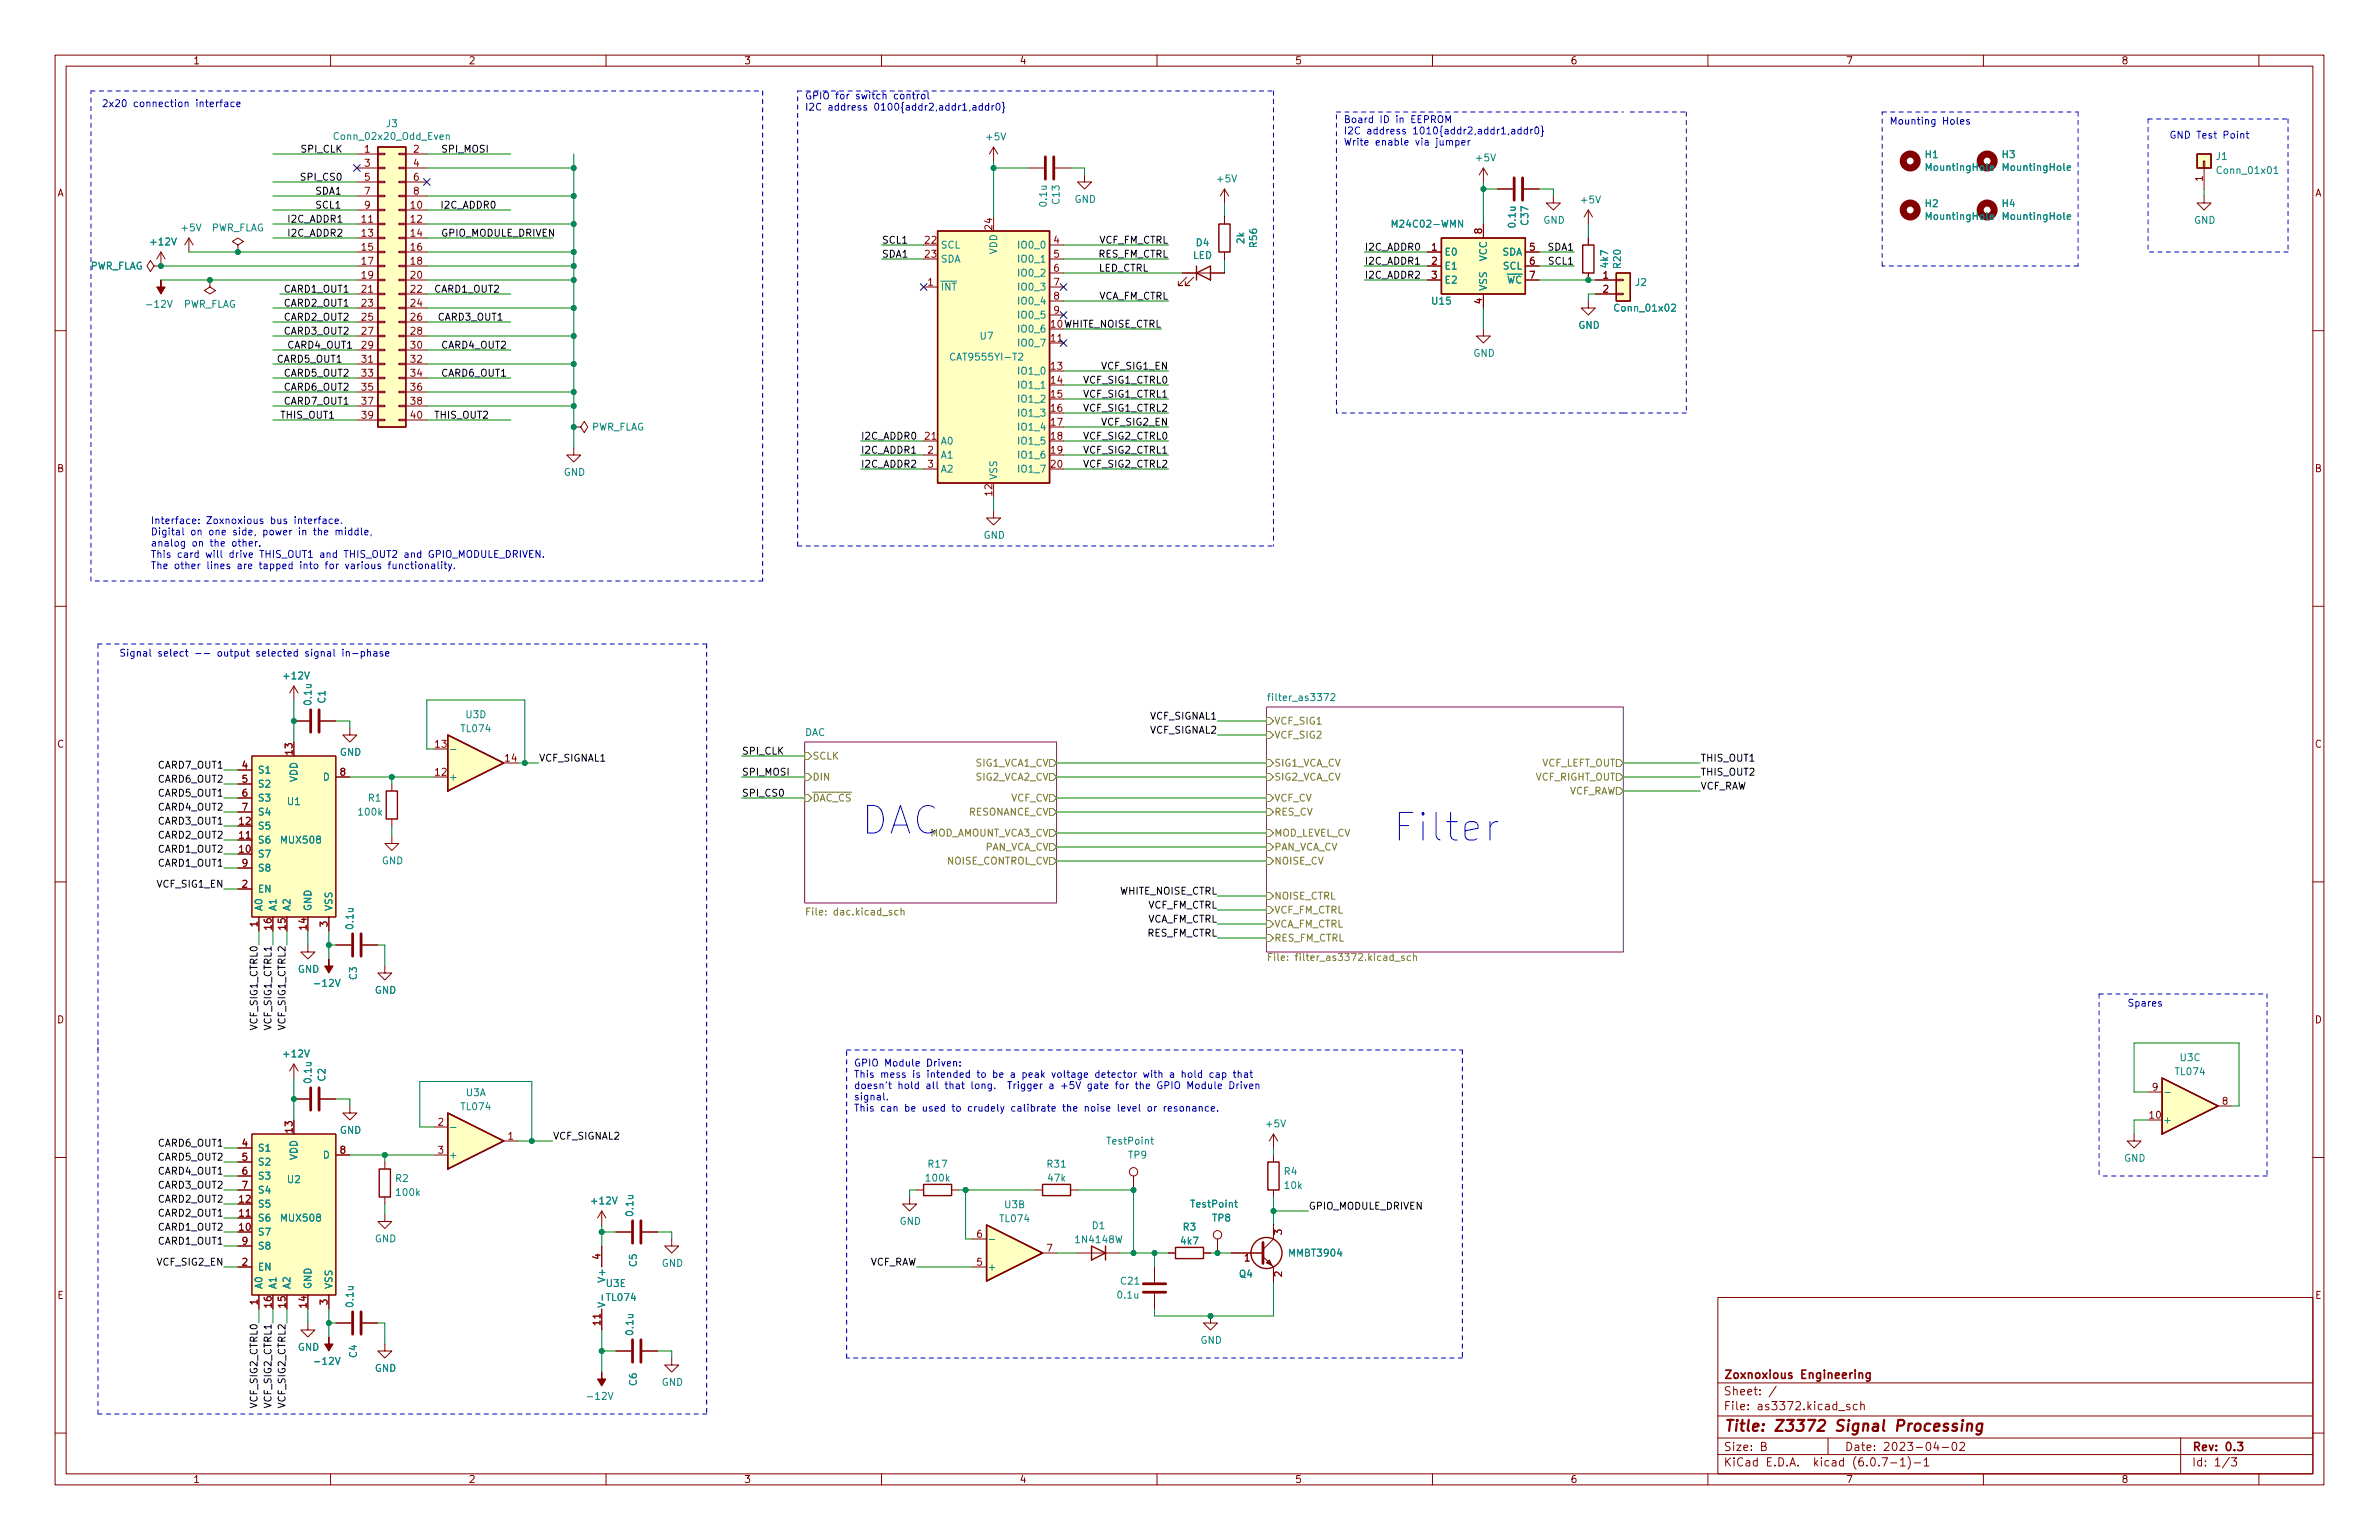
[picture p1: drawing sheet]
<svg xmlns="http://www.w3.org/2000/svg" width="432mm" height="279mm" viewBox="0 0 432 279" stroke-linecap="round" stroke-linejoin="round" font-family="sans-serif">
<defs><g id="words">
<g font-size="7" fill="#0000c2">
<text x="156.2" y="151.4">DAC</text>
<text x="252.7" y="152.6">Filter</text>
</g>
<text font-size="2.8" fill="#840000" x="312.8" y="259.7">Title: Z3372 Signal Processing</text>
<g font-size="2.1" fill="#840000">
<text x="312.8" y="250.2">Zoxnoxious Engineering</text>
<text x="312.8" y="255.9">File: as3372.kicad_sch</text>
<text x="312.8" y="253.2">Sheet: /</text>
<text x="312.8" y="263.2">Size: B</text>
<text x="334.8" y="263.2">Date: 2023-04-02</text>
<text x="397.8" y="263.2">Rev: 0.3</text>
<text x="312.8" y="266">KiCad E.D.A. kicad (6.0.7-1)-1</text>
<text x="397.8" y="266">Id: 1/3</text>
</g>
<g font-size="1.8" fill="#840000">
<text x="35" y="11.7">1</text>
<text x="85" y="11.7">2</text>
<text x="135" y="11.7">3</text>
<text x="185" y="11.7">4</text>
<text x="235" y="11.7">5</text>
<text x="285" y="11.7">6</text>
<text x="335" y="11.7">7</text>
<text x="385" y="11.7">8</text>
<text x="66.2" y="27.7">1</text>
<text x="75.1" y="27.7">2</text>
<text x="10.3" y="35.6">A</text>
<text x="66.2" y="30.2">3</text>
<text x="66.2" y="32.8">5</text>
<text x="66.2" y="35.3">7</text>
<text x="75.1" y="30.2">4</text>
<text x="75.1" y="32.8">6</text>
<text x="75.1" y="35.3">8</text>
<text x="399.8" y="32.9" transform="rotate(-90 399.8 32.9)">1</text>
<text x="420.1" y="35.6">A</text>
<text x="65.7" y="40.4">11</text>
<text x="66.2" y="37.8">9</text>
<text x="74.6" y="37.8">10</text>
<text x="74.6" y="40.4">12</text>
<text x="180.1" y="41.6" transform="rotate(-90 180.1 41.6)">24</text>
<text x="65.7" y="42.9">13</text>
<text x="65.7" y="45.5">15</text>
<text x="74.6" y="42.9">14</text>
<text x="74.6" y="45.5">16</text>
<text x="167.9" y="44.2">22</text>
<text x="167.9" y="46.7">23</text>
<text x="191.3" y="44.2">4</text>
<text x="191.3" y="46.7">5</text>
<text x="259.9" y="45.5">1</text>
<text x="269" y="42.4" transform="rotate(-90 269 42.4)">8</text>
<text x="277.6" y="45.5">5</text>
<text x="65.7" y="48">17</text>
<text x="65.7" y="50.5">19</text>
<text x="65.7" y="53.1">21</text>
<text x="74.6" y="48">18</text>
<text x="74.6" y="50.5">20</text>
<text x="74.6" y="53.1">22</text>
<text x="168.4" y="51.8">1</text>
<text x="191.3" y="49.3">6</text>
<text x="191.3" y="51.8">7</text>
<text x="259.9" y="48">2</text>
<text x="259.9" y="50.5">3</text>
<text x="277.6" y="48">6</text>
<text x="277.6" y="50.5">7</text>
<text x="291" y="50.5">1</text>
<text x="291" y="53.1">2</text>
<text x="65.7" y="55.6">23</text>
<text x="65.7" y="58.2">25</text>
<text x="74.6" y="55.6">24</text>
<text x="74.6" y="58.2">26</text>
<text x="191.3" y="54.4">8</text>
<text x="191.3" y="56.9">9</text>
<text x="269" y="55.1" transform="rotate(-90 269 55.1)">4</text>
<text x="65.7" y="60.7">27</text>
<text x="65.7" y="63.2">29</text>
<text x="65.7" y="65.8">31</text>
<text x="74.6" y="60.7">28</text>
<text x="74.6" y="63.2">30</text>
<text x="74.6" y="65.8">32</text>
<text x="190.8" y="62">11</text>
<text x="65.7" y="68.3">33</text>
<text x="65.7" y="70.9">35</text>
<text x="74.6" y="68.3">34</text>
<text x="74.6" y="70.9">36</text>
<text x="190.8" y="67.1">13</text>
<text x="190.8" y="69.6">14</text>
<text x="65.7" y="73.4">37</text>
<text x="65.7" y="75.9">39</text>
<text x="74.6" y="73.4">38</text>
<text x="74.6" y="75.9">40</text>
<text x="190.8" y="72.1">15</text>
<text x="190.8" y="74.7">16</text>
<text x="190.8" y="77.2">17</text>
<text x="167.9" y="79.8">21</text>
<text x="168.4" y="82.3">2</text>
<text x="190.8" y="79.8">18</text>
<text x="190.8" y="82.3">19</text>
<text x="10.3" y="85.7">B</text>
<text x="168.4" y="84.8">3</text>
<text x="180.1" y="89.9" transform="rotate(-90 180.1 89.9)">12</text>
<text x="190.8" y="84.8">20</text>
<text x="420.1" y="85.7">B</text>
<text x="10.3" y="135.6">C</text>
<text x="53.1" y="136.9" transform="rotate(-90 53.1 136.9)">13</text>
<text x="79" y="135.6">13</text>
<text x="420.1" y="135.6">C</text>
<text x="44" y="139.4">4</text>
<text x="44" y="142">5</text>
<text x="61.7" y="140.7">8</text>
<text x="79" y="140.7">12</text>
<text x="91.7" y="138.2">14</text>
<text x="43.5" y="149.6">12</text>
<text x="44" y="144.5">6</text>
<text x="44" y="147.1">7</text>
<text x="43.5" y="154.7">10</text>
<text x="43.5" y="152.1">11</text>
<text x="44" y="161">2</text>
<text x="44" y="157.2">9</text>
<text x="46.7" y="168.1" transform="rotate(-90 46.7 168.1)">1</text>
<text x="49.3" y="168.6" transform="rotate(-90 49.3 168.6)">16</text>
<text x="51.8" y="168.6" transform="rotate(-90 51.8 168.6)">15</text>
<text x="55.6" y="168.6" transform="rotate(-90 55.6 168.6)">14</text>
<text x="59.4" y="168.1" transform="rotate(-90 59.4 168.1)">3</text>
<text x="10.3" y="185.7">D</text>
<text x="420.1" y="185.7">D</text>
<text x="390.7" y="197.9">9</text>
<text x="390.2" y="202.9">10</text>
<text x="403.4" y="200.4">8</text>
<text x="44" y="208">4</text>
<text x="53.1" y="205.5" transform="rotate(-90 53.1 205.5)">13</text>
<text x="61.7" y="209.3">8</text>
<text x="79.5" y="204.2">2</text>
<text x="79.5" y="209.3">3</text>
<text x="92.2" y="206.8">1</text>
<text x="44" y="210.6">5</text>
<text x="44" y="213.1">6</text>
<text x="44" y="215.6">7</text>
<text x="43.5" y="220.7">11</text>
<text x="43.5" y="218.2">12</text>
<text x="43.5" y="223.3">10</text>
<text x="44" y="225.8">9</text>
<text x="177.3" y="224.5">6</text>
<text x="190" y="227.1">7</text>
<text x="232.7" y="224" transform="rotate(-90 232.7 224)">3</text>
<text x="44" y="229.6">2</text>
<text x="109" y="228.5" transform="rotate(-90 109 228.5)">4</text>
<text x="177.3" y="229.6">5</text>
<text x="225.9" y="228.9">1</text>
<text x="232.7" y="231.6" transform="rotate(-90 232.7 231.6)">2</text>
<text x="10.4" y="235.7">E</text>
<text x="46.7" y="236.7" transform="rotate(-90 46.7 236.7)">1</text>
<text x="49.3" y="237.2" transform="rotate(-90 49.3 237.2)">16</text>
<text x="51.8" y="237.2" transform="rotate(-90 51.8 237.2)">15</text>
<text x="55.6" y="237.2" transform="rotate(-90 55.6 237.2)">14</text>
<text x="59.4" y="236.7" transform="rotate(-90 59.4 236.7)">3</text>
<text x="420.2" y="235.7">E</text>
<text x="109" y="240.4" transform="rotate(-90 109 240.4)">11</text>
<text x="35" y="269.1">1</text>
<text x="85" y="269.1">2</text>
<text x="135" y="269.1">3</text>
<text x="185" y="269.1">4</text>
<text x="235" y="269.1">5</text>
<text x="285" y="269.1">6</text>
<text x="335" y="269.1">7</text>
<text x="385" y="269.1">8</text>
</g>
<g font-size="1.8" fill="#0000c2">
<text x="18.4" y="19.4">2x20 connection interface</text>
<text x="146" y="18">GPIO for switch control</text>
<text x="146" y="20.1">I2C address 0100{addr2,addr1,addr0}</text>
<text x="243.8" y="22.3">Board ID in EEPROM</text>
<text x="342.9" y="22.6">Mounting Holes</text>
<text x="243.8" y="24.4">I2C address 1010{addr2,addr1,addr0}</text>
<text x="243.8" y="26.4">Write enable via jumper</text>
<text x="393.7" y="25.1">GND Test Point</text>
<text x="27.3" y="95.1">Interface: Zoxnoxious bus interface.</text>
<text x="27.3" y="97.1">Digital on one side, power in the middle,</text>
<text x="27.3" y="99.2">analog on the other.</text>
<text x="27.3" y="101.2">This card will drive THIS_OUT1 and THIS_OUT2 and GPIO_MODULE_DRIVEN.</text>
<text x="27.3" y="103.2">The other lines are tapped into for various functionality.</text>
<text x="21.6" y="119.1">Signal select -- output selected signal in-phase</text>
<text x="386.1" y="182.6">Spares</text>
<text x="154.9" y="193.5">GPIO Module Driven:</text>
<text x="154.9" y="195.5">This mess is intended to be a peak voltage detector with a hold cap that</text>
<text x="154.9" y="197.6">doesn't hold all that long. Trigger a +5V gate for the GPIO Module Driven</text>
<text x="154.9" y="199.6">signal.</text>
<text x="154.9" y="201.7">This can be used to crudely calibrate the noise level or resonance.</text>
</g>
<g font-size="1.8" fill="#008484">
<text x="70.1" y="23.1">J3</text>
<text x="61" y="25.4">Conn_02x20_Odd_Even</text>
<text x="179.1" y="25.5">+5V</text>
<text x="268" y="29.3">+5V</text>
<text x="349.5" y="28.7">H1</text>
<text x="363.4" y="28.7">H3</text>
<text x="402.3" y="29">J1</text>
<text x="221" y="33.1">+5V</text>
<text x="349.8" y="31">MountingHole</text>
<text x="363.8" y="31">MountingHole</text>
<text x="402.7" y="31.5">Conn_01x01</text>
<text x="33.1" y="42">+5V</text>
<text x="38.2" y="42">PWR_FLAG</text>
<text x="190" y="37.3" transform="rotate(-90 190 37.3)">0.1u</text>
<text x="192.3" y="36.9" transform="rotate(-90 192.3 36.9)">C13</text>
<text x="195" y="36.8">GND</text>
<text x="253.2" y="41.3">M24C02-WMN</text>
<text x="275.1" y="41.1" transform="rotate(-90 275.1 41.1)">0.1u</text>
<text x="277.4" y="40.8" transform="rotate(-90 277.4 40.8)">C37</text>
<text x="280.1" y="40.6">GND</text>
<text x="287.1" y="36.9">+5V</text>
<text x="349.5" y="37.6">H2</text>
<text x="349.8" y="39.9">MountingHole</text>
<text x="363.4" y="37.6">H4</text>
<text x="363.8" y="39.9">MountingHole</text>
<text x="398.2" y="40.6">GND</text>
<text x="27.5" y="44.5">+12V</text>
<text x="170.7" y="45.1">SCL</text>
<text x="170.7" y="47.6">SDA</text>
<text x="181" y="46.2" transform="rotate(-90 181 46.2)">VDD</text>
<text x="185.2" y="45.1">IO0_0</text>
<text x="185.2" y="47.6">IO0_1</text>
<text x="216.5" y="47">LED</text>
<text x="217.1" y="44.7">D4</text>
<text x="225.8" y="44.2" transform="rotate(-90 225.8 44.2)">2k</text>
<text x="228.1" y="44.8" transform="rotate(-90 228.1 44.8)">R56</text>
<text x="262.1" y="46.4">E0</text>
<text x="269.9" y="47.4" transform="rotate(-90 269.9 47.4)">VCC</text>
<text x="272.6" y="46.4">SDA</text>
<text x="16.2" y="48.9">PWR_FLAG</text>
<text x="170.7" y="52.7">~{INT}</text>
<text x="185.2" y="50.2">IO0_2</text>
<text x="185.2" y="52.7">IO0_3</text>
<text x="262.1" y="48.9">E1</text>
<text x="262.1" y="51.4">E2</text>
<text x="269.9" y="52.8" transform="rotate(-90 269.9 52.8)">VSS</text>
<text x="272" y="51.4">~{WC}</text>
<text x="272.8" y="48.9">SCL</text>
<text x="291.9" y="48.5" transform="rotate(-90 291.9 48.5)">4k7</text>
<text x="294.2" y="48.6" transform="rotate(-90 294.2 48.6)">R20</text>
<text x="296.9" y="51.9">J2</text>
<text x="27" y="55.8">-12V</text>
<text x="33.1" y="55.8">PWR_FLAG</text>
<text x="185.2" y="55.2">IO0_4</text>
<text x="185.2" y="57.8">IO0_5</text>
<text x="260" y="55.2">U15</text>
<text x="286.5" y="59.6">GND</text>
<text x="293.4" y="56.5">Conn_01x02</text>
<text x="173.1" y="65.4">CAT9555YI-T2</text>
<text x="177.9" y="61.6">U7</text>
<text x="185.2" y="60.3">IO0_6</text>
<text x="185.2" y="62.9">IO0_7</text>
<text x="267.4" y="64.7">GND</text>
<text x="185.2" y="67.9">IO1_0</text>
<text x="185.2" y="70.5">IO1_1</text>
<text x="185.2" y="73">IO1_2</text>
<text x="185.2" y="75.6">IO1_3</text>
<text x="107.2" y="78.1">PWR_FLAG</text>
<text x="170.7" y="83.2">A1</text>
<text x="170.7" y="80.6">A0</text>
<text x="185.2" y="78.1">IO1_4</text>
<text x="185.2" y="80.6">IO1_5</text>
<text x="185.2" y="83.2">IO1_6</text>
<text x="102.3" y="86.3">GND</text>
<text x="170.7" y="85.7">A2</text>
<text x="181" y="87.1" transform="rotate(-90 181 87.1)">VSS</text>
<text x="185.2" y="85.7">IO1_7</text>
<text x="178.5" y="97.7">GND</text>
<text x="51.6" y="123.2">+12V</text>
<text x="56.5" y="127.8" transform="rotate(-90 56.5 127.8)">0.1u</text>
<text x="59.1" y="127.5" transform="rotate(-90 59.1 127.5)">C1</text>
<text x="84.6" y="130.3">U3D</text>
<text x="230.9" y="127.2">filter_as3372</text>
<text x="61.7" y="137.1">GND</text>
<text x="83.8" y="132.8">TL074</text>
<text x="146" y="133.5">DAC</text>
<text x="46.7" y="140.3">S1</text>
<text x="46.7" y="142.9">S2</text>
<text x="54" y="141.9" transform="rotate(-90 54 141.9)">VDD</text>
<text x="58.7" y="141.6">D</text>
<text x="81.4" y="141.6">+</text>
<text x="46.7" y="145.4">S3</text>
<text x="46.7" y="148">S4</text>
<text x="52.2" y="146">U1</text>
<text x="65.2" y="148">100k</text>
<text x="66.9" y="145.4">R1</text>
<text x="46.7" y="155.6">S7</text>
<text x="46.7" y="153">S6</text>
<text x="46.7" y="150.5">S5</text>
<text x="51.2" y="153">MUX508</text>
<text x="46.7" y="161.9">EN</text>
<text x="46.7" y="158.1">S8</text>
<text x="69.3" y="156.8">GND</text>
<text x="47.6" y="165.4" transform="rotate(-90 47.6 165.4)">A0</text>
<text x="50.2" y="165.4" transform="rotate(-90 50.2 165.4)">A1</text>
<text x="52.7" y="165.4" transform="rotate(-90 52.7 165.4)">A2</text>
<text x="56.5" y="165.4" transform="rotate(-90 56.5 165.4)">GND</text>
<text x="60.3" y="165.4" transform="rotate(-90 60.3 165.4)">VSS</text>
<text x="64.1" y="168.4" transform="rotate(-90 64.1 168.4)">0.1u</text>
<text x="54" y="176.5">GND</text>
<text x="57.4" y="179">-12V</text>
<text x="64.8" y="177.7" transform="rotate(-90 64.8 177.7)">C3</text>
<text x="68" y="180.3">GND</text>
<text x="51.6" y="191.8">+12V</text>
<text x="56.5" y="196.3" transform="rotate(-90 56.5 196.3)">0.1u</text>
<text x="59.1" y="196.1" transform="rotate(-90 59.1 196.1)">C2</text>
<text x="395" y="195.1">TL074</text>
<text x="395.7" y="192.5">U3C</text>
<text x="83.8" y="201.4">TL074</text>
<text x="84.6" y="198.9">U3A</text>
<text x="392.6" y="203.8">+</text>
<text x="46.7" y="208.9">S1</text>
<text x="61.7" y="205.7">GND</text>
<text x="201.1" y="207.6">TestPoint</text>
<text x="229.9" y="204.5">+5V</text>
<text x="46.7" y="211.5">S2</text>
<text x="46.7" y="214">S3</text>
<text x="52.2" y="214.6">U2</text>
<text x="54" y="210.5" transform="rotate(-90 54 210.5)">VDD</text>
<text x="58.7" y="210.2">D</text>
<text x="71.8" y="214.4">R2</text>
<text x="81.4" y="210.2">+</text>
<text x="168.2" y="214.4">100k</text>
<text x="168.6" y="211.8">R17</text>
<text x="190.1" y="211.8">R31</text>
<text x="190.3" y="214.4">47k</text>
<text x="204.9" y="210.2">TP9</text>
<text x="233.1" y="213.2">R4</text>
<text x="233.2" y="215.7">10k</text>
<text x="385.5" y="210.8">GND</text>
<text x="46.7" y="221.6">S6</text>
<text x="46.7" y="219.1">S5</text>
<text x="46.7" y="216.5">S4</text>
<text x="51.2" y="221.6">MUX508</text>
<text x="72.1" y="217">100k</text>
<text x="107.5" y="218.5">+12V</text>
<text x="114.9" y="220.5" transform="rotate(-90 114.9 220.5)">0.1u</text>
<text x="181.6" y="221.7">TL074</text>
<text x="182.4" y="219.2">U3B</text>
<text x="216.3" y="219.1">TestPoint</text>
<text x="220.1" y="221.6">TP8</text>
<text x="46.7" y="224.2">S7</text>
<text x="46.7" y="226.7">S8</text>
<text x="68" y="225.4">GND</text>
<text x="163.3" y="222.2">GND</text>
<text x="195.5" y="225.5">1N4148W</text>
<text x="198.3" y="223">D1</text>
<text x="214.4" y="225.8">4k7</text>
<text x="214.8" y="223.2">R3</text>
<text x="234.1" y="228">MMBT3904</text>
<text x="46.7" y="230.5">EN</text>
<text x="47.6" y="233.9" transform="rotate(-90 47.6 233.9)">A0</text>
<text x="50.2" y="233.9" transform="rotate(-90 50.2 233.9)">A1</text>
<text x="52.7" y="233.9" transform="rotate(-90 52.7 233.9)">A2</text>
<text x="56.5" y="233.9" transform="rotate(-90 56.5 233.9)">GND</text>
<text x="60.3" y="233.9" transform="rotate(-90 60.3 233.9)">VSS</text>
<text x="109.9" y="232.2" transform="rotate(-90 109.9 232.2)">V+</text>
<text x="110.1" y="233.5">U3E</text>
<text x="115.6" y="229.8" transform="rotate(-90 115.6 229.8)">C5</text>
<text x="120.1" y="229.8">GND</text>
<text x="179.2" y="230.5">+</text>
<text x="203.5" y="233">C21</text>
<text x="225" y="231.8">Q4</text>
<text x="64.1" y="237" transform="rotate(-90 64.1 237)">0.1u</text>
<text x="109.9" y="237.4" transform="rotate(-90 109.9 237.4)">V-</text>
<text x="110.2" y="236">TL074</text>
<text x="203" y="235.6">0.1u</text>
<text x="54" y="245.1">GND</text>
<text x="114.9" y="242.1" transform="rotate(-90 114.9 242.1)">0.1u</text>
<text x="217.9" y="243.8">GND</text>
<text x="57.4" y="247.6">-12V</text>
<text x="64.8" y="246.3" transform="rotate(-90 64.8 246.3)">C4</text>
<text x="68" y="248.9">GND</text>
<text x="115.6" y="251.4" transform="rotate(-90 115.6 251.4)">C6</text>
<text x="120.1" y="251.4">GND</text>
<text x="107" y="253.9">-12V</text>
</g>
<g font-size="1.8">
<text x="54.8" y="27.7">SPI_CLK</text>
<text x="80" y="27.7">SPI_MOSI</text>
<text x="55" y="32.8">SPI_CS0</text>
<text x="57.1" y="35.3">SDA1</text>
<text x="52.1" y="40.4">I2C_ADDR1</text>
<text x="57.1" y="37.8">SCL1</text>
<text x="80.3" y="37.8">I2C_ADDR0</text>
<text x="52.1" y="42.9">I2C_ADDR2</text>
<text x="80" y="42.9">GPIO_MODULE_DRIVEN</text>
<text x="160" y="44.2">SCL1</text>
<text x="160" y="46.7">SDA1</text>
<text x="199.2" y="46.7">RES_FM_CTRL</text>
<text x="199.3" y="44.2">VCF_FM_CTRL</text>
<text x="247.6" y="45.5">I2C_ADDR0</text>
<text x="247.6" y="48">I2C_ADDR1</text>
<text x="281" y="45.5">SDA1</text>
<text x="281.2" y="48">SCL1</text>
<text x="51.7" y="53.1">CARD1_OUT1</text>
<text x="78.7" y="53.1">CARD1_OUT2</text>
<text x="199.4" y="49.3">LED_CTRL</text>
<text x="247.6" y="50.5">I2C_ADDR2</text>
<text x="51.7" y="58.2">CARD2_OUT2</text>
<text x="51.7" y="55.6">CARD2_OUT1</text>
<text x="79.6" y="58.2">CARD3_OUT1</text>
<text x="190.8" y="59.4">10WHITE_NOISE_CTRL</text>
<text x="199.1" y="54.3">VCA_FM_CTRL</text>
<text x="50.4" y="65.8">CARD5_OUT1</text>
<text x="51.7" y="60.7">CARD3_OUT2</text>
<text x="52.1" y="63.2">CARD4_OUT1</text>
<text x="80" y="63.2">CARD4_OUT2</text>
<text x="51.7" y="68.3">CARD5_OUT2</text>
<text x="51.7" y="70.9">CARD6_OUT2</text>
<text x="80" y="68.3">CARD6_OUT1</text>
<text x="196.9" y="69.6">VCF_SIG1_CTRL0</text>
<text x="200.1" y="67">VCF_SIG1_EN</text>
<text x="50.8" y="75.9">THIS_OUT1</text>
<text x="51.7" y="73.4">CARD7_OUT1</text>
<text x="78.7" y="75.9">THIS_OUT2</text>
<text x="196.9" y="72.1">VCF_SIG1_CTRL1</text>
<text x="196.9" y="74.7">VCF_SIG1_CTRL2</text>
<text x="200.1" y="77.2">VCF_SIG2_EN</text>
<text x="156.2" y="82.3">I2C_ADDR1</text>
<text x="156.2" y="79.7">I2C_ADDR0</text>
<text x="196.9" y="82.3">VCF_SIG2_CTRL1</text>
<text x="196.9" y="79.7">VCF_SIG2_CTRL0</text>
<text x="156.2" y="84.8">I2C_ADDR2</text>
<text x="196.9" y="84.8">VCF_SIG2_CTRL2</text>
<text x="208.8" y="130.5">VCF_SIGNAL1</text>
<text x="134.6" y="136.9">SPI_CLK</text>
<text x="208.8" y="133.1">VCF_SIGNAL2</text>
<text x="28.8" y="139.4">CARD7_OUT1</text>
<text x="28.8" y="142">CARD6_OUT2</text>
<text x="97.8" y="138.2">VCF_SIGNAL1</text>
<text x="134.6" y="140.7">SPI_MOSI</text>
<text x="308.6" y="143.2">VCF_RAW</text>
<text x="308.6" y="140.7">THIS_OUT2</text>
<text x="308.6" y="138.2">THIS_OUT1</text>
<text x="28.8" y="144.5">CARD5_OUT1</text>
<text x="28.8" y="149.6">CARD3_OUT1</text>
<text x="28.8" y="147.1">CARD4_OUT2</text>
<text x="134.6" y="144.5">SPI_CS0</text>
<text x="28.8" y="154.7">CARD1_OUT2</text>
<text x="28.8" y="152.1">CARD2_OUT2</text>
<text x="28.6" y="161">VCF_SIG1_EN</text>
<text x="28.8" y="157.2">CARD1_OUT1</text>
<text x="203.1" y="162.3">WHITE_NOISE_CTRL</text>
<text x="208" y="167.4">VCA_FM_CTRL</text>
<text x="208.2" y="164.8">VCF_FM_CTRL</text>
<text x="208.1" y="169.9">RES_FM_CTRL</text>
<text x="46.7" y="186.7" transform="rotate(-90 46.7 186.7)">VCF_SIG1_CTRL0</text>
<text x="49.3" y="186.7" transform="rotate(-90 49.3 186.7)">VCF_SIG1_CTRL1</text>
<text x="51.8" y="186.7" transform="rotate(-90 51.8 186.7)">VCF_SIG1_CTRL2</text>
<text x="28.8" y="208">CARD6_OUT1</text>
<text x="100.3" y="206.7">VCF_SIGNAL2</text>
<text x="28.8" y="213.1">CARD4_OUT1</text>
<text x="28.8" y="215.6">CARD3_OUT2</text>
<text x="28.8" y="210.6">CARD5_OUT2</text>
<text x="28.8" y="220.7">CARD2_OUT1</text>
<text x="28.8" y="218.2">CARD2_OUT2</text>
<text x="237.5" y="219.4">GPIO_MODULE_DRIVEN</text>
<text x="28.8" y="225.8">CARD1_OUT1</text>
<text x="28.8" y="223.3">CARD1_OUT2</text>
<text x="28.6" y="229.6">VCF_SIG2_EN</text>
<text x="157.6" y="229.6">VCF_RAW</text>
<text x="46.7" y="255.3" transform="rotate(-90 46.7 255.3)">VCF_SIG2_CTRL0</text>
<text x="49.3" y="255.3" transform="rotate(-90 49.3 255.3)">VCF_SIG2_CTRL1</text>
<text x="51.8" y="255.3" transform="rotate(-90 51.8 255.3)">VCF_SIG2_CTRL2</text>
</g>
<g font-size="1.8" fill="#848400">
<text x="231.2" y="131.4">VCF_SIG1</text>
<text x="147.4" y="137.8">SCLK</text>
<text x="231.2" y="134">VCF_SIG2</text>
<text x="147.4" y="141.6">DIN</text>
<text x="177.2" y="141.6">SIG2_VCA2_CV</text>
<text x="177.2" y="139.1">SIG1_VCA1_CV</text>
<text x="231.2" y="139.1">SIG1_VCA_CV</text>
<text x="231.2" y="141.6">SIG2_VCA_CV</text>
<text x="278.5" y="141.6">VCF_RIGHT_OUT</text>
<text x="279.6" y="139.1">VCF_LEFT_OUT</text>
<text x="147.4" y="145.4">~{DAC_CS}</text>
<text x="175.7" y="148">RESONANCE_CV</text>
<text x="183.4" y="145.4">VCF_CV</text>
<text x="231.2" y="148">RES_CV</text>
<text x="231.2" y="145.4">VCF_CV</text>
<text x="284.5" y="144.1">VCF_RAW</text>
<text x="168.4" y="151.8">MOD_AMOUNT_VCA3_CV</text>
<text x="178.5" y="154.3">PAN_VCA_CV</text>
<text x="231.2" y="151.8">MOD_LEVEL_CV</text>
<text x="231.2" y="154.3">PAN_VCA_CV</text>
<text x="171.7" y="156.8">NOISE_CONTROL_CV</text>
<text x="231.2" y="156.8">NOISE_CV</text>
<text x="147.2" y="166.1">File: dac.kicad_sch</text>
<text x="231.2" y="165.7">VCF_FM_CTRL</text>
<text x="231.2" y="163.2">NOISE_CTRL</text>
<text x="231.2" y="168.3">VCA_FM_CTRL</text>
<text x="231.2" y="170.8">RES_FM_CTRL</text>
<text x="231.7" y="174.3">File: filter_as3372.kicad_sch</text>
</g>
</g></defs>
<g fill="none" stroke="#840000" stroke-width=".18">
<path d="M10 10h411.8v259.4h-411.8zM12 12h407.8v255.4h-407.8zM60 10v2M110 10v2M160 10v2M210 10v2M260 10v2M310 10v2M360 10v2M410 10v2M64.8 30.5h3.8M64.8 27.9h3.8"/>
<path d="M64.8 38.1h3.8M64.8 33h3.8M64.8 35.6h3.8M68.6 38h1.2v.2h-1.2zM68.6 35.4h1.2v.3h-1.2zM68.6 32.9h1.2v.2h-1.2zM68.6 30.4h1.2v.2h-1.2zM68.6 27.8h1.2v.3h-1.2zM72.4 38h1.3v.2h-1.3zM72.4 35.4h1.3v.3h-1.3zM72.4 32.9h1.3v.2h-1.3zM72.4 30.4h1.3v.2h-1.3z"/>
<path d="M72.4 27.8h1.3v.3h-1.3zM73.7 30.5h3.8M73.7 27.9h3.8M73.7 38.1h3.8M73.7 33h3.8M73.7 35.6h3.8M180.3 26.7l-.7 1.2M180.3 26.7v2.5M180.3 26.7l.8 1.2M186.7 30.5h2.8M191.5 30.5h2.8M196.8 31.8v1.2h1.3l-1.3 1.3-1.2-1.3h1.2"/>
<path d="M222.2 34.3v2.5M222.2 39.4v1.2M222.2 34.3l-.7 1.3M222.2 34.3l.8 1.3M269.2 30.5v2.5M269.2 30.5l-.7 1.3M269.2 30.5l.8 1.3M271.8 34.3h2.8M276.6 34.3h2.8M281.9 35.6v1.2h1.3l-1.3 1.3-1.2-1.3h1.2M288.3 38.1v2.5M288.3 38.1l-.8 1.3"/>
<path d="M288.3 38.1l.8 1.3M399.9 29.2h.3v1.3h-.3zM400 35.6v1.2h1.3l-1.3 1.3-1.2-1.3h1.2M400 30.5v3.8M10 60h2M27.9 48.3l-.6-1.1-.6 1.1 .6 1 .6-1h1.3M29.2 48.3h.1M29.2 45.7l-.8 1.3M29.2 45.7v2.6M29.2 45.7l.8 1.3M34.3 43.2l-.8 1.3M34.3 43.2v2.5"/>
<path d="M34.3 43.2l.8 1.3M38.1 50.8v1.3l1 .6-1 .6-1-.6 1-.6M38.1 50.8h.1M43.2 44.5l1-.7-1-.6-1 .6 1 .7v1.2M43.2 45.7h.1M64.8 50.8h3.8M64.8 53.3h3.8M64.8 40.6h3.8M64.8 43.2h3.8M64.8 45.7h3.8M64.8 48.3h3.8M64.8 55.9h3.8"/>
<path d="M64.8 58.4h3.8M68.6 58.3h1.2v.2h-1.2zM68.6 55.8h1.2v.2h-1.2zM68.6 53.2h1.2v.3h-1.2zM68.6 50.7h1.2v.2h-1.2zM68.6 48.1h1.2v.3h-1.2zM68.6 45.6h1.2v.2h-1.2zM68.6 43.1h1.2v.2h-1.2zM68.6 40.5h1.2v.3h-1.2zM72.4 58.3h1.3v.2h-1.3zM72.4 55.8h1.3v.2h-1.3zM72.4 53.2h1.3v.3h-1.3z"/>
<path d="M72.4 50.7h1.3v.2h-1.3zM72.4 48.1h1.3v.3h-1.3zM72.4 45.6h1.3v.2h-1.3zM72.4 43.1h1.3v.2h-1.3zM72.4 40.5h1.3v.3h-1.3zM73.7 50.8h3.8M73.7 53.3h3.8M73.7 40.6h3.8M73.7 43.2h3.8M73.7 45.7h3.8M73.7 48.3h3.8M73.7 55.9h3.8"/>
<path d="M73.7 58.4h3.8M167.6 52.1h2.6M190.5 52.1h2.5M190.5 44.5h2.5M190.5 47h2.5M190.5 49.5h2.5M190.5 54.6h2.5M190.5 57.2h2.5M214.6 49.5h7.6M215.4 50.3l-1.5 1.5h.7h-.7v-.7M216.7 50.3l-1.6 1.5h.8h-.8v-.7M222.2 45.7v1.3"/>
<path d="M259.1 50.8h2.5M259.1 45.7h2.5M259.1 48.3h2.5M269.2 59.7v1.3h1.3l-1.3 1.2-1.2-1.2h1.2M269.2 40.6v2.6M269.2 53.3v2.6M276.9 50.8h2.5M276.9 45.7h2.5M276.9 48.3h2.5M288.3 54.6v1.3h1.3l-1.3 1.3-1.3-1.3h1.3M288.3 43.2v1.3M288.3 49.5v1.3"/>
<path d="M289.6 50.8h3.8M289.6 53.3h3.8M293.4 53.2h1.2v.3h-1.2zM293.4 50.7h1.2v.2h-1.2zM419.8 60h2M64.8 61h3.8M64.8 63.5h3.8M64.8 66h3.8M64.8 68.6h3.8M64.8 71.1h3.8M64.8 73.7h3.8M64.8 76.2h3.8"/>
<path d="M68.6 76.1h1.2v.2h-1.2zM68.6 73.5h1.2v.3h-1.2zM68.6 71h1.2v.2h-1.2zM68.6 68.5h1.2v.2h-1.2zM68.6 65.9h1.2v.3h-1.2zM68.6 63.4h1.2v.2h-1.2zM68.6 60.8h1.2v.3h-1.2zM72.4 76.1h1.3v.2h-1.3zM72.4 73.5h1.3v.3h-1.3zM72.4 71h1.3v.2h-1.3zM72.4 68.5h1.3v.2h-1.3zM72.4 65.9h1.3v.3h-1.3z"/>
<path d="M72.4 63.4h1.3v.2h-1.3zM72.4 60.8h1.3v.3h-1.3zM73.7 61h3.8M73.7 63.5h3.8M73.7 66h3.8M73.7 68.6h3.8M73.7 71.1h3.8M73.7 73.7h3.8M73.7 76.2h3.8M104.1 77.5h1.3l.6-1 .7 1-.7 1-.6-1M104.1 77.5h.1M190.5 62.2h2.5"/>
<path d="M104.1 81.3v1.3h1.3l-1.3 1.2-1.2-1.2h1.2M167.6 82.6h2.6M167.6 80h2.6M167.6 85.1h2.6M180.3 92.7v1.3h1.3l-1.3 1.3-1.2-1.3h1.2M10 110h2M419.8 110h2M43.2 139.7h2.5M45.7 137.2h15.3v29.2h-15.3zM53.3 130.8h2.8M53.3 124.5v2.5M53.3 124.5l-.7 1.2"/>
<path d="M53.3 124.5l.8 1.2M58.2 130.8h2.8M63.5 132.1v1.3h1.3l-1.3 1.2-1.3-1.2h1.3M10 160h2M43.2 152.4h2.5M43.2 142.2h2.5M43.2 144.8h2.5M43.2 147.3h2.5M43.2 157.5h2.5M61 141h2.5M71.1 151.8v1.2h1.3l-1.3 1.3-1.3-1.3h1.3M71.1 142.2v1.3"/>
<path d="M71.1 148.6v1.3M419.8 160h2M43.2 161.3h2.5M47 166.4v2.5M55.9 171.5v1.2h1.2l-1.2 1.3-1.3-1.3h1.3M59.7 166.4v2.5M61 171.5h2.8M65.8 171.5h2.8M69.8 175.3v1.2h1.3l-1.3 1.3-1.2-1.3h1.2M53.3 199.4h2.8M53.3 193l-.7 1.3M53.3 193v2.6"/>
<path d="M53.3 193l.8 1.3M58.2 199.4h2.8M389.9 198.1h2.5M10 210h2M43.2 215.9h2.5M43.2 208.3h2.5M43.2 210.8h2.5M43.2 213.4h2.5M45.7 205.7h15.3v29.3h-15.3zM61 209.6h2.5M63.5 200.7v1.2h1.3l-1.3 1.3-1.3-1.3h1.3M69.8 210.8v1.3"/>
<path d="M69.8 217.2v1.2M78.7 209.6h2.6M78.7 204.5h2.6M91.4 207h2.6M109.2 219.7v2.6M109.2 219.7l-.7 1.3M109.2 219.7l.8 1.3M165.1 217.2v1.2h1.3l-1.3 1.3-1.3-1.3h1.3M166.4 215.9h1.2M172.7 215.9h1.3M188 215.9h1.2M194.3 215.9h1.3"/>
<path d="M205.7 213.4v2.5M231.1 205.7v2.6M231.1 209.6v1.2M231.1 215.9v1.3M231.1 205.7l-.7 1.3M231.1 205.7l.8 1.3M387.3 205.7v1.3h1.3l-1.3 1.3-1.2-1.3h1.2M402.6 200.7h2.5M419.8 210h2M43.2 229.9h2.5M43.2 221h2.5M43.2 226.1h2.5"/>
<path d="M47 235v2.5M59.7 235v2.5M69.8 220.3v1.3h1.3l-1.3 1.3-1.2-1.3h1.2M109.2 226.1v3.8M109.2 237.5v3.8M111.8 223.5h2.8M116.6 223.5h2.8M121.9 224.8v1.3h1.3l-1.3 1.2-1.3-1.2h1.3M176.5 229.9h2.6M176.5 224.8h2.6M189.2 227.3h2.6M195.6 227.3h7.6"/>
<path d="M209.5 229.9v2.8M209.5 234.7v2.8M212.1 227.3h1.3M218.4 227.3h1.3M219.7 238.8v1.2h1.3l-1.3 1.3-1.3-1.3h1.3M221 224.8v2.5M223.5 227.3h5.7M229.2 228l1.9 1.9v2.5M231.1 222.3v2.5l-1.9 1.9M311.8 235.4h108v32h-108zM10 260h2M55.9 240v1.3h1.2l-1.2 1.3-1.3-1.3h1.3"/>
<path d="M61 240h2.8M65.8 240h2.8M69.8 243.8v1.3h1.3l-1.3 1.3-1.2-1.3h1.2M111.8 245.1h2.8M116.6 245.1h2.8M121.9 246.4v1.3h1.3l-1.3 1.2-1.3-1.2h1.3M311.8 256.9h108M311.8 250.9h108M322.4 251.5l-1.3 1.9M333.7 255.9h1.2M335.7 254.9l-.3-.1-.2 .2v.2l.5 .2v.3h-.5M337.1 254.9l-.4-.1-.3 .3v.4l.1 .2h.6"/>
<path d="M337.7 254.9l.2-.1 .4 .1 .1 .9M337.7 254.3v1.5M419.8 260h2M60 267.4v2M110 267.4v2M160 267.4v2M210 267.4v2M260 267.4v2M310 267.4v2M311.8 263.9h108M311.8 260.9h108M319.7 262.4l.7-.1 .1-.2-.1-.4h-.7v1.5h.6l.3-.3a.39 .39 0 0 0-.4-.5"/>
<path d="M331.8 260.9v3M341.6 264.5h1l-.7 1.5M343.2 265.4h1.1M344.9 264.9l.5-.4v1.5M344.9 266h.9M346.3 264.3a1.72 1.72 0 0 1 0 2.2M347.4 265.4h1.2M349.2 264.9l.5-.4v1.5M349.2 266h.9M351.4 261.6l-.4 1.1h.9M351.7 262.2v1M352.5 262.6h1.2"/>
<path d="M354.5 261.7h.2a.8 .8 0 0 1 .5 .7 .8 .8 0 0 1-.5 .8 1 1 0 0 1-.2-1.5zM355.7 261.8l.6-.1 .2 .1 .1 .3-.9 1.1h.9M360 267.4v2M395.8 260.9v6.5M404.7 264.4l-1.3 1.9M405 264.5h.9l-.5 .5 .5 .2v.6l-.2 .2h-.5l-.2-.2M410 267.4v2"/>
<circle cx="205.7" cy="212.6" r=".76"/>
<circle cx="221" cy="224" r=".76"/>
</g>
<path d="M337.4 249.2l.2-.1 .4 .1 .1 .9M339.4 249.1v1.2l-.3 .3-.3-.1M339.4 249.2l-.4-.1-.3 .3v.4l.2 .2h.5M406.1 261.7h1l-.5 .5 .4 .2v.6l-.2 .2h-.4l-.3-.2" fill="none" stroke="#840000" stroke-width=".3"/>
<path d="M355.2 258.4a.49 .49 0 0 0-.8 .3l.3 .2 .4 .1 .1 .3-.3 .3-.6-.1M356.2 258.3l-.2 1.3M356.3 257.6l-.1 .1 .1 .1 .1-.1-.1-.1v.2M357.1 258.5a.49 .49 0 0 1 .9 .1l-.2 1M357.1 258.3l-.1 1.3M359.8 258.4a.66 .66 0 0 0-1 .3l-.1 .5 .2 .3 .2 .1 .6-.1M359.8 258.3l-.2 1.6a.6 .6 0 0 1-.9 .3" fill="none" stroke="#840000" stroke-width=".4"/>
<g fill="#fff" stroke="#fff" stroke-width=".18">
<path d="M229.9 128.3h64.7v44.4h-64.7z"/>
<path d="M146 134.6h45.8v29.2h-45.8z"/>
</g>
<path d="M146 134.6h45.8v29.2h-45.8zM229.9 128.3h64.7v44.4h-64.7z" fill="none" stroke="#840084" stroke-width=".18"/>
<g fill="none" stroke="#848400" stroke-width=".18">
<path d="M146 136.5h.7l.6 .7-.6 .6h-.7zM190.5 137.8h.6l.7 .6-.7 .7h-.6zM229.9 130.2h.6l.6 .6-.6 .6h-.6zM229.9 132.7h.6l.6 .7-.6 .6h-.6zM229.9 137.8h.6l.6 .6-.6 .7h-.6zM293.4 137.8h.6l.6 .6-.6 .7h-.6zM146 144.1h.7l.6 .7-.6 .6h-.7zM146 140.3h.7l.6 .7-.6 .6h-.7zM190.5 144.1h.6l.7 .7-.7 .6h-.6zM190.5 153h.6l.7 .7-.7 .6h-.6zM190.5 146.7h.6l.7 .6-.7 .7h-.6zM190.5 140.3h.6l.7 .7-.7 .6h-.6z"/>
<path d="M190.5 150.5h.6l.7 .6-.7 .7h-.6zM190.5 155.6h.6l.7 .6-.7 .6h-.6zM229.9 150.5h.6l.6 .6-.6 .7h-.6zM229.9 153h.6l.6 .7-.6 .6h-.6zM229.9 146.7h.6l.6 .6-.6 .7h-.6zM229.9 144.1h.6l.6 .7-.6 .6h-.6zM229.9 140.3h.6l.6 .7-.6 .6h-.6zM229.9 155.6h.6l.6 .6-.6 .6h-.6zM293.4 140.3h.6l.6 .7-.6 .6h-.6zM293.4 142.9h.6l.6 .6-.6 .6h-.6zM146.4 165.3h.5M147 164.7h-.6v1.3"/>
<path d="M163 165.2h-.4l-.2 .2 .1 .6h.5M163.5 165.3l.2-.1h.3l.1 .8M163.5 164.7v1.3M229.9 164.5h.6l.6 .6-.6 .6h-.6zM229.9 167h.6l.6 .6-.6 .7h-.6zM229.9 161.9h.6l.6 .7-.6 .6h-.6zM229.9 169.5h.6l.6 .7-.6 .6h-.6zM230.3 173.6h.4M230.9 173h-.6v1.3M254.9 173.5l-.3-.1-.2 .2v.2l.5 .1v.3h-.5M256 173.5l-.3-.1-.3 .3 .1 .5h.5M256.6 173.5l.1-.1 .3 .1 .1 .8"/>
<path d="M256.6 173v1.3"/>
</g>
<g fill="none" stroke="#008484" stroke-width=".18">
<path d="M81 24.6l.2-.1h.3l.1 .8M81 24.5v.8M265.5 39.9v1.3l-.8-1.3v1.3M361.2 39.4l.6-.1v-.3h-.4l-.2 .2 .1 .6h.5M361.2 30.5l.6-.1v-.3h-.4l-.2 .2 .1 .6h.5M375.2 39.4l.6-.1v-.3h-.4l-.2 .2 .1 .6h.5M375.2 30.5l.6-.1v-.3h-.4l-.2 .2 .1 .6h.5M412.7 30.6l.4-.4v1.3M412.7 31.5h.8M252.7 41.2v-1.3l.4 1 .4-1v1.3M303.4 55.3l.5-.1 .2 .3-.8 1h.8M173.3 64.2a.6 .6 0 0 0-.8 .4 .6 .6 0 0 0 .6 .7l.2-.1"/>
<path d="M184.9 64.2l.5-.1 .2 .3-.8 .9h.8M81.8 136h1M230.1 126.3h.5M230.6 125.8l-.3 .2v1.1M241.6 126l.4-.2 .3 .4-.8 .9h.8M392.9 198.2h1M81.8 204.6h1M208.9 206.7h.4M209 206.3v1.1l.3 .2M224.1 218.2h.5M224.3 217.7v1.1l.3 .2M109.3 234.9v1"/>
<path d="M179.6 224.9h.9"/>
</g>
<g fill="none" stroke="#840000" stroke-width=".51">
<path d="M189.7 28.4v4.1M191.3 28.4v4.1M274.8 32.3v4M276.4 32.3v4M56.4 128.8v4M57.9 128.8v4M64 169.4v4.1M65.5 169.4v4.1M56.4 197.4v4M57.9 197.4v4M64 238v4.1M65.5 238v4.1"/>
<path d="M114.8 221.5v4.1M116.3 221.5v4.1M207.5 234.4h4.1M207.5 232.9h4.1M229.2 225.4v3.8M114.8 243.1v4M116.3 243.1v4"/>
</g>
<g fill="none" stroke="#840000" stroke-width=".25">
<path d="M68.6 26.7h5.1v50.8h-5.1zM398.8 27.9h2.5v2.6h-2.5zM170.2 41.9h20.3v45.7h-20.3zM217.2 49.5l2.5-1.2v2.5zM217.2 48.3v2.5M221.2 40.6h2.1v5.1h-2.1zM261.6 43.2h15.3v10.1h-15.3zM287.3 44.5h2v5h-2zM293.4 49.5h2.5v5.1h-2.5zM81.3 133.4l10.1 5-10.1 5.1zM70.1 143.5h2v5.1h-2zM392.4 195.6l10.2 5.1-10.2 5z"/>
<path d="M68.8 212.1h2.1v5.1h-2.1zM81.3 201.9l10.1 5.1-10.1 5.1zM167.6 214.9h5.1v2h-5.1zM189.2 214.9h5.1v2h-5.1zM230.1 210.8h2.1v5.1h-2.1zM179.1 222.3l10.1 5-10.1 5.1zM198.1 226.1l2.6 1.2-2.6 1.3zM200.7 226.1v2.5M213.4 226.3h5v2h-5z"/>
<circle cx="229.9" cy="227.3" r="2.82"/>
</g>
<g fill="#840000" stroke="#840000" stroke-width=".18">
<path d="M229.9 229.1l.5-.5 .5 1z"/>
<path d="M109.2 248.9v1.3h.8l-.8 1.3-.7-1.3h.7z"/>
<path d="M29.2 50.8v1.3h.8l-.8 1.2-.8-1.2h.8z"/>
<path d="M59.7 174v1.3h.8l-.8 1.2-.8-1.2h.8z"/>
<path d="M59.7 242.6v1.2h.8l-.8 1.3-.8-1.3h.8z"/>
</g>
<g fill="#ffffc2" stroke="#ffffc2" stroke-width=".18">
<path d="M179.1 222.3l10.1 5-10.1 5.1z"/>
<path d="M170.2 41.9h20.3v45.7h-20.3z"/>
<path d="M45.7 205.7h15.3v29.3h-15.3z"/>
<path d="M81.3 201.9l10.1 5.1-10.1 5.1z"/>
<path d="M293.4 49.5h2.5v5.1h-2.5z"/>
<path d="M68.6 26.7h5.1v50.8h-5.1z"/>
<path d="M261.6 43.2h15.3v10.1h-15.3z"/>
<path d="M398.8 27.9h2.5v2.6h-2.5z"/>
<path d="M81.3 133.4l10.1 5-10.1 5.1z"/>
<path d="M45.7 137.2h15.3v29.2h-15.3z"/>
<path d="M392.4 195.6l10.2 5.1-10.2 5z"/>
</g>
<g fill="none" stroke="#840000" stroke-width="1.3">
<circle cx="346.7" cy="38.1" r="1.27"/>
<circle cx="346.7" cy="29.2" r="1.27"/>
<circle cx="360.7" cy="29.2" r="1.27"/>
<circle cx="360.7" cy="38.1" r="1.27"/>
</g>
<g fill="none" stroke="#0000c2" stroke-width=".18">
<path d="M39.3 18.5v.9M39.7 18.5l-.4 .3M39.9 18.5h.5M40.4 18.1l-.3 .2v1.1M40.8 18.6h.5l.1 .8M41.4 18.8l-.5 .1-.2 .2 .2 .3 .5-.1M42.5 18.6l-.4-.1-.2 .3 .1 .5h.5M43 18.9l.6-.1-.1-.2-.3-.1-.2 .2v.6h.5M164.6 17.2l.2-.1 .3 .1 .1 .8M165.6 17.1h.5M165.8 16.7v1.1l.3 .2M166.5 17.1v.9"/>
<path d="M166.9 17.1l-.4 .3M167.4 17.2l.3-.1 .2 .3v.3l-.2 .3-.3-.1-.2-.2zM168.4 16.7v1.1l.2 .2M176.6 19.2h.5l.1 .8M177.2 19.5h-.5l-.2 .2 .2 .3 .5-.1M178.3 19.2h-.4l-.2 .2 .1 .5h.5M178.3 18.7v1.3M179.4 19.2h-.3l-.3 .2 .2 .5h.4M179.4 18.7v1.3M180.1 19.2v.8M180.4 19.2l-.3 .2M181 18.8l.1-.1a.68 .68 0 0 1 .4 .7 .68 .68 0 0 1-.4 .6 .85 .85 0 0 1-.1-1.2z"/>
<path d="M181.9 18.5l.3 .2v.6l.2 .2-.2 .2v.6l-.3 .2M261.2 21h.1a.42 .42 0 0 1 .6 .4v.4a.42 .42 0 0 1-.4 .5 .42 .42 0 0 1-.5-.5v-.4zM262.4 22.3v-1.3l.4 .9 .5-.9v1.3M262.5 25.6l.2-.1 .3 .1 .1 .7M263.1 25.7l.2-.2 .3 .1v.7M264.2 25.6l.4-.1 .2 .2-.1 .6h-.5M264.2 25.5v1.3M265.3 25.9l.6-.1v-.2l-.4-.1-.2 .2 .1 .6h.5M266.5 25.5v.8M266.8 25.5l-.3 .2M274.4 23.5h.5v.8M274.9 23.8h-.4l-.2 .2 .2 .3 .4-.1"/>
<path d="M276.1 23.5h-.4l-.2 .2 .1 .5h.5M276.1 23v1.3M277.2 23.5h-.3l-.3 .2 .2 .5h.4M277.2 23v1.3M277.8 23.5v.8M278.2 23.5l-.4 .2M278.7 23.2l.2-.2a.68 .68 0 0 1 .4 .7 .68 .68 0 0 1-.4 .6l-.3-.5zM279.7 22.9l.3 .1v.6l.1 .2-.1 .2v.6l-.3 .2M355.9 22.1l.6-.1-.1-.2-.4-.1-.1 .2v.6h.5M357.4 21.8l-.3-.1-.2 .2 .1 .2 .4 .1v.3h-.5M406.7 24.4l.2-.2 .3 .1 .1 .8M406.7 24.2v.9"/>
<path d="M407.7 24.2h.5M407.9 23.8v1.1l.3 .2M43.2 98.2h.5M43.4 97.8v1.1l.3 .2M44.1 98.4l.2-.2 .3 .1 .1 .8M44.1 97.8v1.3M45.2 98.7l.6-.1v-.3l-.4-.1-.2 .2 .1 .6h.5M46.4 98.2v.9M46.7 98.2l-.3 .3M47.2 99v.1M56 94.6l.6-.1-.1-.3h-.3l-.2 .1v.6h.5M57.1 94.2v.8"/>
<path d="M57.5 94.2l-.4 .2M57.7 94.2h.5M58.2 93.7l-.3 .2v1.1M58.6 94.2h.5l.1 .8M58.9 96.6l.6-.1-.1-.2-.3-.1-.2 .2v.6h.5M59.2 94.5h-.4l-.2 .2 .2 .3 .4-.1M60.3 94.2h-.3l-.3 .2 .2 .5h.4M60.8 94.6l.6-.1v-.3h-.4l-.2 .1 .1 .6h.5M61 96.3l.2-.1 .3 .1 .1 .8M61 96.2v.9M61.6 96.4l.1-.2 .3 .1 .1 .8M62 94.9v.1"/>
<path d="M62.7 95.8v.1M62.7 96.2v.9M63.8 96.3l-.3-.1-.3 .2 .2 .6h.4M63.8 95.8v1.3M65 96.3l-.4-.1-.2 .2 .1 .6h.5M65 95.8v1.3M65.6 95.8v1.1l.2 .2M66.2 96.6l.6-.1v-.2l-.4-.1-.2 .2 .1 .6h.5M67.4 97l-.1 .2M91.9 99.9a.64 .64 0 0 1 .7 .6 .64 .64 0 0 1-.7 .6zM94.4 99.9v1.2M94.9 99.9l.4 1.2 .4-1.2"/>
<path d="M96.7 99.9h-.6v1.2h.6M98 99.9v1.2l-.7-1.2v1.2M58.3 118.3l.2-.1 .3 .1 .1 .8M59.5 118.3h.4l.1 .8M60 118.5l-.4 .1-.2 .2 .2 .3 .4-.1M60.6 117.8v1.1l.2 .2M62.2 117.8v.1M62.2 118.2v.9M62.9 118.3l.1-.1 .3 .1 .1 .8M62.9 118.2v.9M64 118.6h1M65.6 118.3l.3-.1 .3 .3-.1 .5h-.5"/>
<path d="M65.6 118.2v1.3M66.7 118.3l.2-.1 .3 .1 .1 .8M66.7 117.8v1.3M67.9 118.3h.5v.8M68.4 118.5l-.4 .1-.2 .2 .2 .3 .4-.1M69.4 118.3l-.3-.1-.1 .2v.2l.4 .1v.3h-.4M70 118.6l.6-.1-.1-.2-.3-.1-.2 .2v.6h.5M70.4 102.3h.5M70.9 101.9l-.3 .2v1.1M71.3 102.3l.1 .8 .3 .1 .2-.1M71.9 102.3v.9M72.5 102.5l.2-.2 .3 .1v.8"/>
<path d="M72.5 102.3v.9M74.2 102.4l-.4-.1-.2 .3 .1 .5h.5M74.6 102.3h.4M74.7 101.9v1.1l.3 .2M75.5 102.3v.9M76.1 102.4l.3-.1 .3 .3v.3l-.3 .3-.3-.1-.1-.2zM77.2 102.5l.2-.2 .3 .1 .1 .8M77.2 102.3v.9M78.4 102.4h.4l.1 .8M78.9 102.6l-.4 .1-.2 .2 .2 .3 .4-.1M79.5 101.9v1.1l.2 .2M80.2 102.3v.9"/>
<path d="M80.6 102.3h.5M80.8 101.9v1.1l.3 .2M81.4 102.3l.3 .9M82 102.3l-.4 1.2-.2 .1M82.5 103.1v.1M90.6 101.3h1M93.2 100.5h.6l.1-.2-.1-.3-.6-.1v1.2M93.5 100.5l.4 .6M96.1 100.5h.5M98.6 101v.1M271.9 149.1a1.27 1.27 0 0 0-1.5 .9M160.4 198.3v1.1l.2 .2"/>
<path d="M161.1 199.4v.2M171.9 193l.7-.1-.1-.3h-.4l-.2 .2 .1 .6h.5M173.1 192.7l.2-.1h.3v.8M173.1 192.6v.8M174.2 193.3v.1M174.2 192.6v.2M212.5 194.7h.5v.8M213 194.9l-.4 .1-.2 .2 .2 .3 .4-.1M213.3 196.4l.3-.2a.43 .43 0 0 1 .5 .5v.4a.42 .42 0 0 1-.4 .4 .42 .42 0 0 1-.4-.4zM214.6 194.7l.2-.1 .3 .1v.8M214.6 194.2v1.3M215.6 197.5v-1.3l.4 1 .5-1v1.3"/>
<path d="M215.8 194.7l.3-.1 .2 .3v.3l-.2 .3-.3-.1-.1-.2zM216.9 194.2v1.1l.2 .2M217.1 196.7h.3l.3 .2v.4l-.3 .2h-.3l-.1-.2zM218.1 194.7l-.4-.1-.2 .3 .1 .5h.5M218.1 194.2v1.3M218.8 196.7h-.4l-.2 .2 .1 .6h.5M218.8 196.2v1.3M219.4 196.7v.8h.3l.2-.1M219.9 196.7v.8M220.2 194.7l-.4-.1-.2 .3 .1 .5h.5M220.5 196.2v1.1l.2 .2M220.8 194.7h.4l.1 .8"/>
<path d="M221.1 197.1l.6-.1v-.3h-.4l-.2 .2 .1 .6h.5M221.3 194.9l-.4 .1-.2 .2 .2 .3 .4-.1M221.9 194.7l.4-.1 .2 .3-.1 .5h-.5M221.9 194.6v1.3M223.2 196.2a.64 .64 0 0 1 .8 .7 .64 .64 0 0 1-.8 .6zM223.8 194.6h.5M224 194.2v1.1l.3 .2M224.5 196.7v.8M224.7 194.7l.2-.1 .3 .1 .1 .8M224.7 194.2v1.3M224.9 196.7l-.4 .2M225.3 196.2v.2"/>
<path d="M225.3 196.7v.8M225.8 196.7l.3 .8 .3-.8M225.9 194.7h.5v.8M226.4 194.9l-.4 .1-.2 .2 .2 .3 .4-.1M226.8 197.1l.6-.1-.1-.3h-.3l-.2 .2 .1 .6h.4M226.9 194.6h.4M227 194.2v1.1l.3 .2M228 196.8l.1-.1h.3l.1 .8M228 196.7v.8M392.3 181.8l-.3-.1-.2 .2v.2l.5 .1v.3h-.5M208.5 200.8h.3l.2 .2v.4l-.2 .2-.3-.1-.1-.1zM209.6 200.8v.8"/>
<path d="M209.9 200.8l-.3 .2M211.3 200.8v.8M211.7 200.8l-.4 .2M212 201.2l.7-.1-.1-.3h-.4l-.2 .1 .1 .6h.5M213.6 200.8h-.3l-.2 .1 .1 .2 .4 .1v.3h-.5M214.3 200.8h.3l.2 .2v.4l-.2 .2-.3-.1-.1-.1zM215.4 200.9l.2-.1h.3v.8M215.4 200.8v.8M216.5 200.8h.5l.1 .8M217.1 201.1h-.5l-.1 .2 .1 .3 .5-.1M217.7 200.9l.2-.1h.3v.8M217.7 200.8v.8"/>
<path d="M219.4 200.8h-.4l-.2 .2 .1 .5h.5M219.8 201.2l.7-.1-.1-.3h-.4l-.2 .1 .1 .6h.5M221 201.5v.1"/>
</g>
<g fill="none" stroke="#0000c2" stroke-width=".18" stroke-dasharray=".8 .8">
<path d="M16.5 16.5h121.9M138.4 16.5v88.9M144.8 16.5h86.3M231.1 16.5v82.6M242.6 20.3h52M295.9 20.3h10.2M306.1 20.3v54.6M341.6 20.3h35.6M377.2 20.3v28M389.9 21.6h25.4M389.9 21.6v24.1M415.3 21.6v24.1"/>
<path d="M341.6 48.3v-28M377.2 48.3h-35.6M415.3 45.7h-25.4M242.6 74.9v-54.6M294.6 74.9h-52M306.1 74.9h-11.5M144.8 99.1h86.3M144.8 99.1v-82.6M16.5 105.4v-88.9M17.8 116.8h110.5M17.8 116.8v73.7M128.3 116.8v139.7"/>
<path d="M138.4 105.4h-121.9M153.7 190.5h111.7M265.4 190.5v55.9M381 180.3v33.1M381 180.3h30.5M411.5 180.3v33.1M411.5 213.4h-30.5M17.8 256.5v-67.3M128.3 256.5h-110.5M153.7 246.4v-55.9M265.4 246.4h-111.7"/>
</g>
<g fill="none" stroke="#008400" stroke-width=".18">
<path d="M49.5 35.6h15.3M49.5 33h15.3M49.5 27.9h15.3M49.5 38.1h15.3M77.5 35.6h26.6M77.5 30.5h26.6M77.5 27.9h15.2M77.5 38.1h15.2M104.1 27.9v53.4M180.3 29.2v10.2M180.3 30.5h6.4M194.3 30.5h2.5v1.3"/>
<path d="M222.2 36.8v2.6M269.2 34.3h2.6M269.2 33v7.6M279.4 34.3h2.5v1.3M400 34.3v1.3M29.2 50.8h35.6M29.2 48.3h35.6M34.3 45.7h30.5M49.5 40.6h15.3M49.5 58.4h15.3M49.5 43.2h15.3M49.5 55.9h15.3"/>
<path d="M50.8 53.3h14M77.5 40.6h26.6M77.5 50.8h26.6M77.5 48.3h26.6M77.5 45.7h26.6M77.5 58.4h15.2M77.5 53.3h15.2M77.5 43.2h22.8M77.5 55.9h26.6M160 44.5h7.6M160 47h7.6M193 44.5h19.1"/>
<path d="M193 47h19.1M193 49.5h21.6M193 59.7h17.8M193 54.6h19.1M222.2 47v2.5M247.6 50.8h11.5M247.6 48.3h11.5M247.6 45.7h11.5M269.2 55.9v3.8M279.4 50.8h10.2M279.4 48.3h6.3M279.4 45.7h6.3"/>
<path d="M288.3 40.6v2.6M289.6 53.3h-1.3v1.3M49.5 73.7h15.3M49.5 71.1h15.3M49.5 68.6h15.3M49.5 61h15.3M49.5 63.5h15.3M49.5 66h15.3M49.5 76.2h15.3M77.5 73.7h26.6M77.5 71.1h26.6M77.5 68.6h15.2"/>
<path d="M77.5 61h26.6M77.5 63.5h15.2M77.5 66h26.6M77.5 76.2h15.2M193 67.3h19.1M193 77.5h19.1M193 72.4h19.1M193 74.9h19.1M193 69.9h19.1M156.2 80h11.4M156.2 82.6h11.4M156.2 85.1h11.4"/>
<path d="M180.3 90.2v2.5M193 80h19.1M193 82.6h19.1M193 85.1h19.1M40.6 139.7h2.6M53.3 127v7.6M61 130.8h2.5v1.3M78.7 135.9h-1.2v-8.9h17.7v11.4M94 138.4h3.8M134.6 137.2h11.4M191.8 138.4h38.1M221 133.4h8.9"/>
<path d="M221 130.8h8.9M294.6 138.4h14M40.6 144.8h2.6M40.6 147.3h2.6M40.6 157.5h2.6M40.6 154.9h2.6M40.6 152.4h2.6M40.6 149.9h2.6M40.6 142.2h2.6M63.5 141h15.2M71.1 141v1.2M71.1 149.9v1.9"/>
<path d="M134.6 141h11.4M134.6 144.8h11.4M191.8 141h38.1M191.8 144.8h38.1M191.8 153.7h38.1M191.8 147.3h38.1M191.8 151.1h38.1M191.8 156.2h38.1M294.6 141h14M294.6 143.5h14M40.6 161.3h2.6M47 168.9v2.6"/>
<path d="M49.5 168.9v2.6M52.1 168.9v2.6M55.9 168.9v2.6M59.7 168.9v5.1M59.7 171.5h1.3M68.6 171.5h1.2v3.8M221 162.6h8.9M221 167.6h8.9M221 170.2h8.9M221 165.1h8.9M53.3 195.6v7.6M61 199.4h2.5v1.3"/>
<path d="M389.9 198.1h-2.6v-8.9h19.1v11.5h-1.3M40.6 218.4h2.6M40.6 208.3h2.6M40.6 210.8h2.6M40.6 215.9h2.6M40.6 213.4h2.6M63.5 209.6h15.2M69.8 209.6v1.2M69.8 218.4v1.9M78.7 204.5h-2.5v-8.3h20.3v10.8M94 207h6.3M166.4 215.9h-1.3v1.3"/>
<path d="M174 215.9h14M175.3 215.9v8.9h1.2M195.6 215.9h10.1v11.4M231.1 208.3v1.3M231.1 217.2v5.1M231.1 219.7h6.4M389.9 203.2h-2.6v2.5M40.6 223.5h2.6M40.6 229.9h2.6M40.6 226.1h2.6M40.6 221h2.6M47 237.5v2.5"/>
<path d="M49.5 237.5v2.5M52.1 237.5v2.5M55.9 237.5v2.5M59.7 237.5v5.1M109.2 222.3v3.8M109.2 223.5h2.6M119.4 223.5h2.5v1.3M166.4 229.9h10.1M191.8 227.3h3.8M203.2 227.3h8.9M209.5 227.3v2.6M219.7 227.3h3.8"/>
<path d="M231.1 232.4v6.4h-21.6v-1.3M59.7 240h1.3M68.6 240h1.2v3.8M109.2 241.3v7.6M109.2 245.1h2.6M119.4 245.1h2.5v1.3"/>
</g>
<path d="M64.2 29.9l1.2 1.2M65.4 29.9l-1.2 1.2M76.9 32.4l1.2 1.2M78.1 32.4l-1.2 1.2M167 51.5l1.2 1.2M168.2 51.5l-1.2 1.2M192.4 56.5l1.2 1.3M192.4 51.5l1.2 1.2M193.6 56.5l-1.2 1.3M193.6 51.5l-1.2 1.2M192.4 61.6l1.2 1.2M193.6 61.6l-1.2 1.2" fill="none" stroke="#000084" stroke-width=".18"/>
<g fill="#008400" stroke="#008400" stroke-width=".18">
<circle cx="69.8" cy="209.6" r=".46"/>
<circle cx="59.7" cy="240" r=".46"/>
<circle cx="53.3" cy="199.4" r=".46"/>
<circle cx="104.1" cy="40.6" r=".46"/>
<circle cx="104.1" cy="45.7" r=".46"/>
<circle cx="59.7" cy="171.5" r=".46"/>
<circle cx="71.1" cy="141" r=".46"/>
<circle cx="53.3" cy="130.8" r=".46"/>
<circle cx="29.2" cy="48.3" r=".46"/>
<circle cx="38.1" cy="50.8" r=".46"/>
<circle cx="43.2" cy="45.7" r=".46"/>
<circle cx="96.5" cy="207" r=".46"/>
<circle cx="109.2" cy="223.5" r=".46"/>
<circle cx="109.2" cy="245.1" r=".46"/>
<circle cx="180.3" cy="30.5" r=".46"/>
<circle cx="104.1" cy="61" r=".46"/>
<circle cx="104.1" cy="50.8" r=".46"/>
<circle cx="104.1" cy="66" r=".46"/>
<circle cx="104.1" cy="48.3" r=".46"/>
<circle cx="104.1" cy="55.9" r=".46"/>
<circle cx="104.1" cy="77.5" r=".46"/>
<circle cx="104.1" cy="35.6" r=".46"/>
<circle cx="104.1" cy="30.5" r=".46"/>
<circle cx="104.1" cy="73.7" r=".46"/>
<circle cx="104.1" cy="71.1" r=".46"/>
<circle cx="95.2" cy="138.4" r=".46"/>
<circle cx="288.3" cy="50.8" r=".46"/>
<circle cx="219.7" cy="238.8" r=".46"/>
<circle cx="209.5" cy="227.3" r=".46"/>
<circle cx="205.7" cy="227.3" r=".46"/>
<circle cx="221" cy="227.3" r=".46"/>
<circle cx="269.2" cy="34.3" r=".46"/>
<circle cx="175.3" cy="215.9" r=".46"/>
<circle cx="231.1" cy="219.7" r=".46"/>
<circle cx="205.7" cy="215.9" r=".46"/>
</g>
<use href="#words"/>
</svg>
